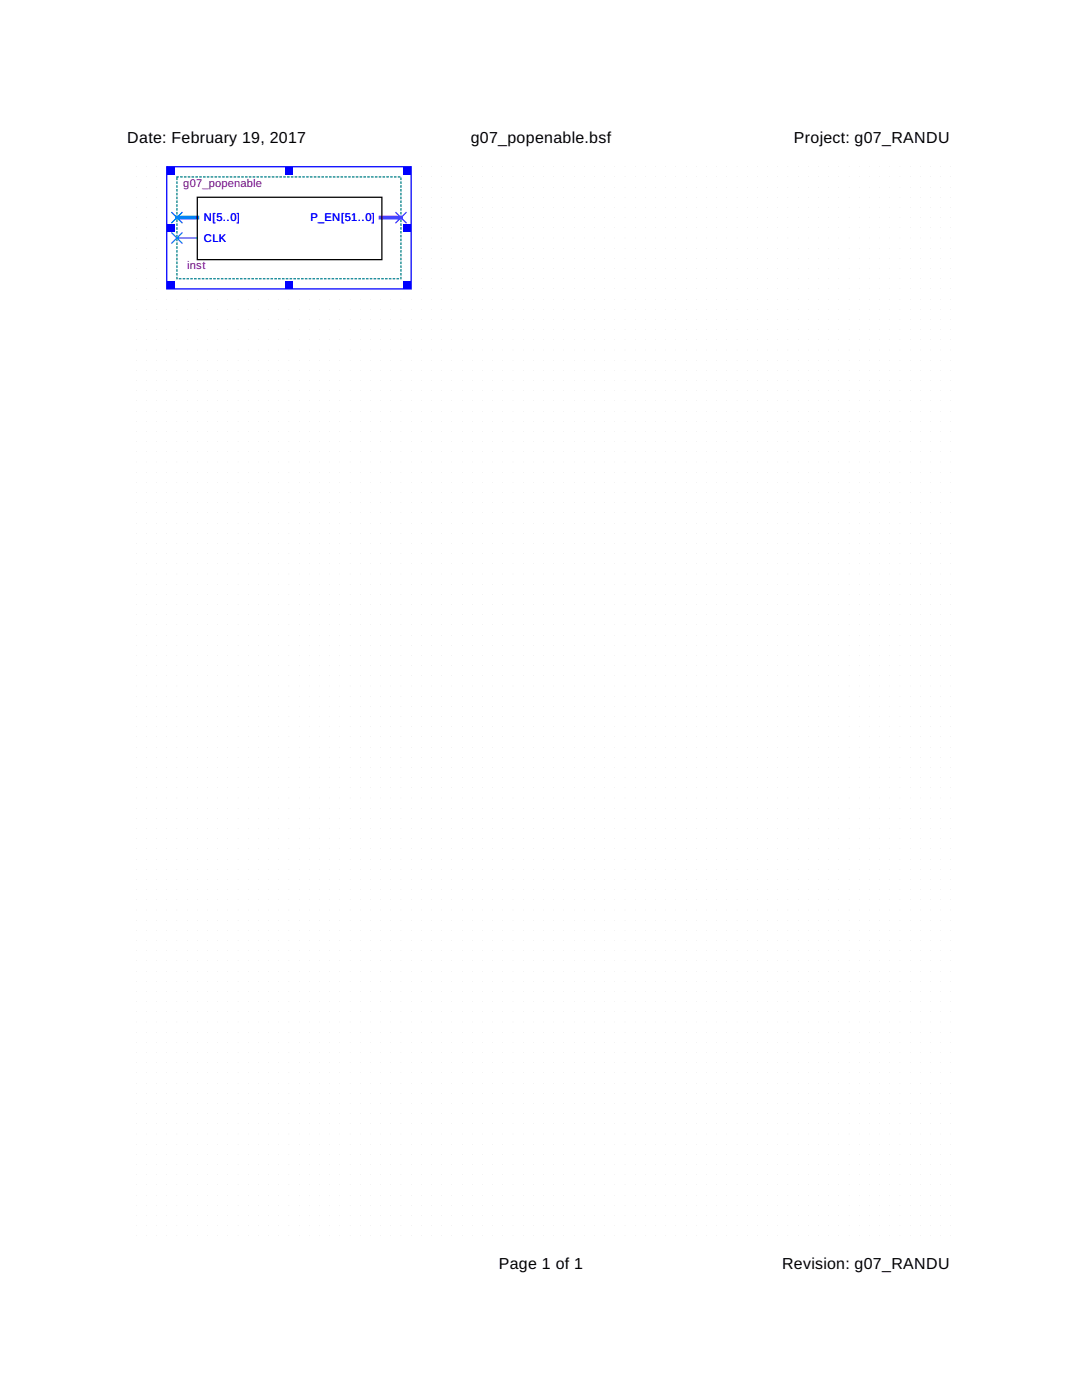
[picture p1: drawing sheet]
<svg xmlns="http://www.w3.org/2000/svg" width="216mm" height="279mm" viewBox="0 0 216 279" stroke-linecap="round" stroke-linejoin="round" font-family="sans-serif">
<defs><g id="words">
<g font-size="3.2">
<text x="25.4" y="28.4">Date: February 19, 2017</text>
<text x="93.9" y="28.4">g07_popenable.bsf</text>
<text x="158.4" y="28.4">Project: g07_RANDU</text>
<text x="99.5" y="253.2">Page 1 of 1</text>
<text x="156" y="253.2">Revision: g07_RANDU</text>
</g>
<g font-size="2.2" fill="#800080">
<text x="36.6" y="37.3">g07_popenable</text>
<text x="37.3" y="53.6">inst</text>
</g>
<g font-size="2.2" fill="#00f">
<text x="40.6" y="44.2">N[5..0]</text>
<text x="62" y="44.2">P_EN[51..0]</text>
<text x="40.6" y="48.3">CLK</text>
</g>
</g></defs>
<path d="M35.3 35.3h44.7v20.3h-44.7z" fill="#fff" stroke="#008080" stroke-width=".25" stroke-dasharray=".3 .5"/>
<path d="M33.3 33.3h48.7v24.4h-48.7z" fill="none" stroke="#00f" stroke-width=".25"/>
<g fill="#00f">
<path d="M33.3 33.3h1.5v1.5h-1.5z"/>
<path d="M56.9 33.3h1.5v1.5h-1.5z"/>
<path d="M80.5 33.3h1.5v1.5h-1.5z"/>
<path d="M80.5 44.7h1.5v1.5h-1.5z"/>
<path d="M80.5 56.1h1.5v1.6h-1.5z"/>
<path d="M56.9 56.1h1.5v1.6h-1.5z"/>
<path d="M33.3 56.1h1.5v1.6h-1.5z"/>
<path d="M33.3 44.7h1.5v1.5h-1.5z"/>
</g>
<path d="M35.3 43.4h4.1" fill="none" stroke="#0080ff" stroke-width=".76"/>
<path d="M34.3 42.4l2 2M34.3 46.5l2 2M35.3 47.5h4.1M36.3 42.4l-2 2M36.3 46.5l-2 2" fill="none" stroke="#0080ff" stroke-width=".25"/>
<path d="M75.9 43.4h4.1" fill="none" stroke="#8000ff" stroke-width=".76"/>
<path d="M79 42.4l2 2M81 42.4l-2 2" fill="none" stroke="#8000ff" stroke-width=".25"/>
<path d="M39.4 39.4h36.8v12.4h-36.8z" fill="none" stroke="#000" stroke-width=".25"/>
<use href="#words"/>
</svg>
